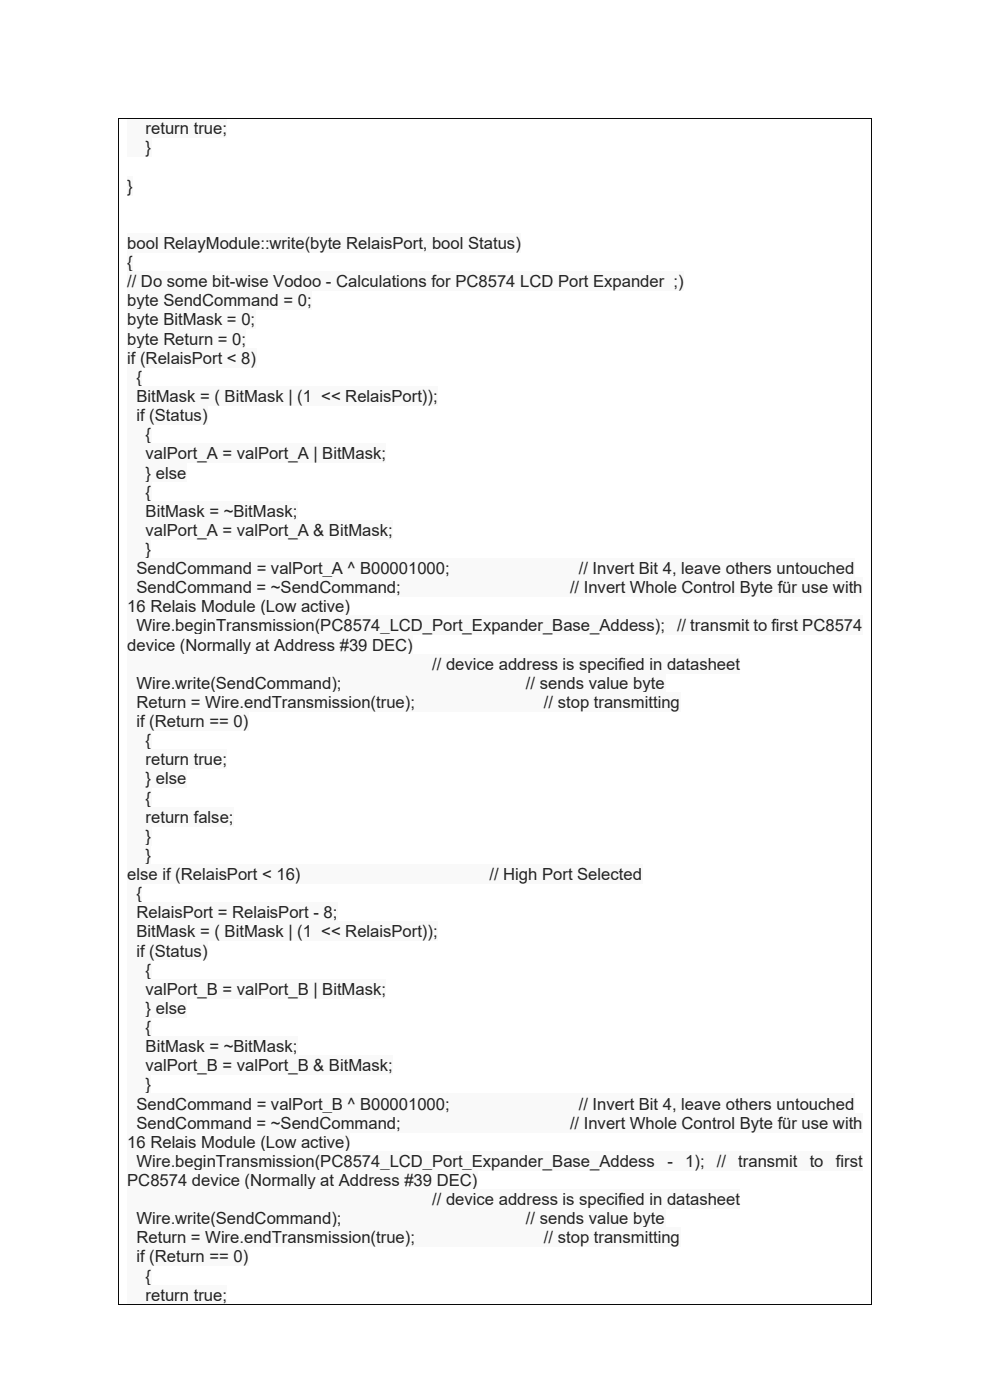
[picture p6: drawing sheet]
<svg xmlns="http://www.w3.org/2000/svg" width="210mm" height="297mm" viewBox="0 0 210 297" stroke-linecap="round" stroke-linejoin="round" font-family="sans-serif">
<defs><g id="words">
<g font-size="3.5" fill="#222">
<text x="30.9" y="28.5">return true;</text>
<text x="30.9" y="32.5">}</text>
<text x="27" y="40.7">}</text>
<text x="27" y="52.8">bool RelayModule::write(byte RelaisPort, bool Status)</text>
<text x="27" y="56.9">{</text>
<text x="27" y="60.9">// Do some bit-wise Vodoo - Calculations for PC8574 LCD Port Expander ;)</text>
<text x="27" y="65">byte SendCommand = 0;</text>
<text x="27" y="69">byte BitMask = 0;</text>
<text x="27" y="73.1">byte Return = 0;</text>
<text x="27" y="77.2">if (RelaisPort &lt; 8)</text>
<text x="28.9" y="81.2">{</text>
<text x="28.9" y="85.3">BitMask = ( BitMask | (1 &lt;&lt; RelaisPort));</text>
<text x="28.9" y="89.3">if (Status)</text>
<text x="30.9" y="93.4">{</text>
<text x="30.9" y="97.5">valPort_A = valPort_A | BitMask;</text>
<text x="30.9" y="101.5">} else</text>
<text x="30.9" y="105.6">{</text>
<text x="30.9" y="109.6">BitMask = ~BitMask;</text>
<text x="30.9" y="113.7">valPort_A = valPort_A &amp; BitMask;</text>
<text x="30.9" y="117.7">}</text>
<text x="28.9" y="121.8">SendCommand = valPort_A ^ B00001000;</text>
<text x="28.9" y="125.8">SendCommand = ~SendCommand;</text>
<text x="120.9" y="125.8">// Invert Whole Control Byte für use with</text>
<text x="122.8" y="121.8">// Invert Bit 4, leave others untouched</text>
<text x="27" y="129.9">16 Relais Module (Low active)</text>
<text x="28.9" y="134">Wire.beginTransmission(PC8574_LCD_Port_Expander_Base_Addess);</text>
<text x="143.6" y="134">// transmit to first PC8574</text>
<text x="27" y="138">device (Normally at Address #39 DEC)</text>
<text x="91.7" y="142.1">// device address is specified in datasheet</text>
<text x="28.9" y="146.1">Wire.write(SendCommand);</text>
<text x="111.6" y="146.1">// sends value byte</text>
<text x="28.9" y="150.2">Return = Wire.endTransmission(true);</text>
<text x="28.9" y="154.2">if (Return == 0)</text>
<text x="115.4" y="150.2">// stop transmitting</text>
<text x="30.9" y="158.3">{</text>
<text x="30.9" y="162.3">return true;</text>
<text x="30.9" y="166.4">} else</text>
<text x="30.9" y="170.5">{</text>
<text x="30.9" y="174.5">return false;</text>
<text x="30.9" y="178.6">}</text>
<text x="30.9" y="182.6">}</text>
<text x="27" y="186.7">else if (RelaisPort &lt; 16)</text>
<text x="28.9" y="190.8">{</text>
<text x="103.8" y="186.7">// High Port Selected</text>
<text x="28.9" y="194.8">RelaisPort = RelaisPort - 8;</text>
<text x="28.9" y="198.9">BitMask = ( BitMask | (1 &lt;&lt; RelaisPort));</text>
<text x="28.9" y="202.9">if (Status)</text>
<text x="30.9" y="207">{</text>
<text x="30.9" y="211">valPort_B = valPort_B | BitMask;</text>
<text x="30.9" y="215.1">} else</text>
<text x="30.9" y="219.1">{</text>
<text x="30.9" y="223.2">BitMask = ~BitMask;</text>
<text x="30.9" y="227.3">valPort_B = valPort_B &amp; BitMask;</text>
<text x="30.9" y="231.3">}</text>
<text x="28.9" y="235.4">SendCommand = valPort_B ^ B00001000;</text>
<text x="28.9" y="239.4">SendCommand = ~SendCommand;</text>
<text x="120.9" y="239.4">// Invert Whole Control Byte für use with</text>
<text x="122.8" y="235.4">// Invert Bit 4, leave others untouched</text>
<text x="27" y="243.5">16 Relais Module (Low active)</text>
<text x="27" y="251.6">PC8574 device (Normally at Address #39 DEC)</text>
<text x="28.9" y="247.5">Wire.beginTransmission(PC8574_LCD_Port_Expander_Base_Addess</text>
<text x="141.6" y="247.5">-</text>
<text x="145.4" y="247.5">1);</text>
<text x="152.1" y="247.5">//</text>
<text x="156.6" y="247.5">transmit</text>
<text x="171.8" y="247.5">to</text>
<text x="177.3" y="247.5">first</text>
<text x="91.7" y="255.7">// device address is specified in datasheet</text>
<text x="28.9" y="259.7">Wire.write(SendCommand);</text>
<text x="28.9" y="263.8">Return = Wire.endTransmission(true);</text>
<text x="111.6" y="259.7">// sends value byte</text>
<text x="115.4" y="263.8">// stop transmitting</text>
<text x="28.9" y="267.8">if (Return == 0)</text>
<text x="30.9" y="271.9">{</text>
<text x="30.9" y="275.9">return true;</text>
</g>
</g></defs>
<g fill="#f8f9fa">
<path d="M27 25.2h21.2v4h-21.2z" fill-rule="evenodd"/>
<path d="M27 29.2h5.1v4.1h-5.1z" fill-rule="evenodd"/>
<path d="M27 37.3h1.2v4.1h-1.2z" fill-rule="evenodd"/>
<path d="M27 49.5h83.5v4.1h-83.5z" fill-rule="evenodd"/>
<path d="M27 53.6h1.2v4h-1.2z" fill-rule="evenodd"/>
<path d="M27 57.6h118.1v4.1h-118.1z" fill-rule="evenodd"/>
<path d="M27 61.7h39.1v4h-39.1z" fill-rule="evenodd"/>
<path d="M27 65.7h27.1v4.1h-27.1z" fill-rule="evenodd"/>
<path d="M27 69.8h25.2v4.1h-25.2z" fill-rule="evenodd"/>
<path d="M27 73.9h27.4v4h-27.4z" fill-rule="evenodd"/>
<path d="M27 77.9h3.1v4.1h-3.1z" fill-rule="evenodd"/>
<path d="M27 82h65.9v4h-65.9z" fill-rule="evenodd"/>
<path d="M27 86h17v4.1h-17z" fill-rule="evenodd"/>
<path d="M27 90.1h5.1v4h-5.1z" fill-rule="evenodd"/>
<path d="M27 94.1h54.9v4.1h-54.9z" fill-rule="evenodd"/>
<path d="M27 98.2h12.5v4.1h-12.5z" fill-rule="evenodd"/>
<path d="M27 102.3h5.1v4h-5.1z" fill-rule="evenodd"/>
<path d="M27 106.3h36.1v4.1h-36.1z" fill-rule="evenodd"/>
<path d="M27 110.4h56.3v4h-56.3z" fill-rule="evenodd"/>
<path d="M27 114.4h5.1v4.1h-5.1z" fill-rule="evenodd"/>
<path d="M27 118.5h154.3v4h-154.3z" fill-rule="evenodd"/>
<path d="M27 122.5h156v4.1h-156z" fill-rule="evenodd"/>
<path d="M27 126.6h47.3v4h-47.3z" fill-rule="evenodd"/>
<path d="M27 130.6h156v4.1h-156z" fill-rule="evenodd"/>
<path d="M27 134.7h60.6v4h-60.6z" fill-rule="evenodd"/>
<path d="M27 138.7h130v4.1h-130z" fill-rule="evenodd"/>
<path d="M27 142.8h114.1v4.1h-114.1z" fill-rule="evenodd"/>
<path d="M27 146.9h117.3v4h-117.3z" fill-rule="evenodd"/>
<path d="M27 150.9h25.7v4.1h-25.7z" fill-rule="evenodd"/>
<path d="M27 155h5.1v4h-5.1z" fill-rule="evenodd"/>
<path d="M27 159h21.2v4.1h-21.2z" fill-rule="evenodd"/>
<path d="M27 163.1h12.5v4.1h-12.5z" fill-rule="evenodd"/>
<path d="M27 167.2h5.1v4h-5.1z" fill-rule="evenodd"/>
<path d="M27 171.2h22.5v4.1h-22.5z" fill-rule="evenodd"/>
<path d="M27 175.3h5.1v4h-5.1z" fill-rule="evenodd"/>
<path d="M27 179.3h5.1v4.1h-5.1z" fill-rule="evenodd"/>
<path d="M27 183.4h109.3v4h-109.3z" fill-rule="evenodd"/>
<path d="M27 187.4h3.1v4.1h-3.1z" fill-rule="evenodd"/>
<path d="M27 191.5h44.6v4h-44.6z" fill-rule="evenodd"/>
<path d="M27 195.5h65.9v4.1h-65.9z" fill-rule="evenodd"/>
<path d="M27 199.6h17v4.1h-17z" fill-rule="evenodd"/>
<path d="M27 203.7h5.1v4h-5.1z" fill-rule="evenodd"/>
<path d="M27 207.7h54.9v4.1h-54.9z" fill-rule="evenodd"/>
<path d="M27 211.8h12.5v4h-12.5z" fill-rule="evenodd"/>
<path d="M27 215.8h5.1v4.1h-5.1z" fill-rule="evenodd"/>
<path d="M27 219.9h36.1v4h-36.1z" fill-rule="evenodd"/>
<path d="M27 223.9h56.3v4.1h-56.3z" fill-rule="evenodd"/>
<path d="M27 228h5.1v4.1h-5.1z" fill-rule="evenodd"/>
<path d="M27 232.1h154.3v4h-154.3z" fill-rule="evenodd"/>
<path d="M27 236.1h156v4.1h-156z" fill-rule="evenodd"/>
<path d="M27 240.2h47.3v4h-47.3z" fill-rule="evenodd"/>
<path d="M27 244.2h156v4.1h-156z" fill-rule="evenodd"/>
<path d="M27 248.3h74.3v4h-74.3z" fill-rule="evenodd"/>
<path d="M27 252.3h130v4.1h-130z" fill-rule="evenodd"/>
<path d="M27 256.4h114.1v4.1h-114.1z" fill-rule="evenodd"/>
<path d="M27 260.5h117.3v4h-117.3z" fill-rule="evenodd"/>
<path d="M27 264.5h25.7v4.1h-25.7z" fill-rule="evenodd"/>
<path d="M27 268.6h5.1v4h-5.1z" fill-rule="evenodd"/>
<path d="M27 272.6h21.2v4.1h-21.2z" fill-rule="evenodd"/>
</g>
<g fill="#000">
<path d="M25 25h.2v.2h-.2z" fill-rule="evenodd"/>
<path d="M25 25h.2v.2h-.2z" fill-rule="evenodd"/>
<path d="M184.8 25h.2v.2h-.2z" fill-rule="evenodd"/>
<path d="M184.8 25h.2v.2h-.2z" fill-rule="evenodd"/>
<path d="M25 276.7h.2v.2h-.2z" fill-rule="evenodd"/>
<path d="M25 276.7h.2v.2h-.2z" fill-rule="evenodd"/>
<path d="M184.8 276.7h.2v.2h-.2z" fill-rule="evenodd"/>
<path d="M184.8 276.7h.2v.2h-.2z" fill-rule="evenodd"/>
</g>
<path d="M25.1 25.2v251.5M25.2 25.1h159.6M184.9 25.2v251.5M25.2 276.8h159.6" fill="none" stroke="#000" stroke-width=".21"/>
<use href="#words"/>
</svg>
